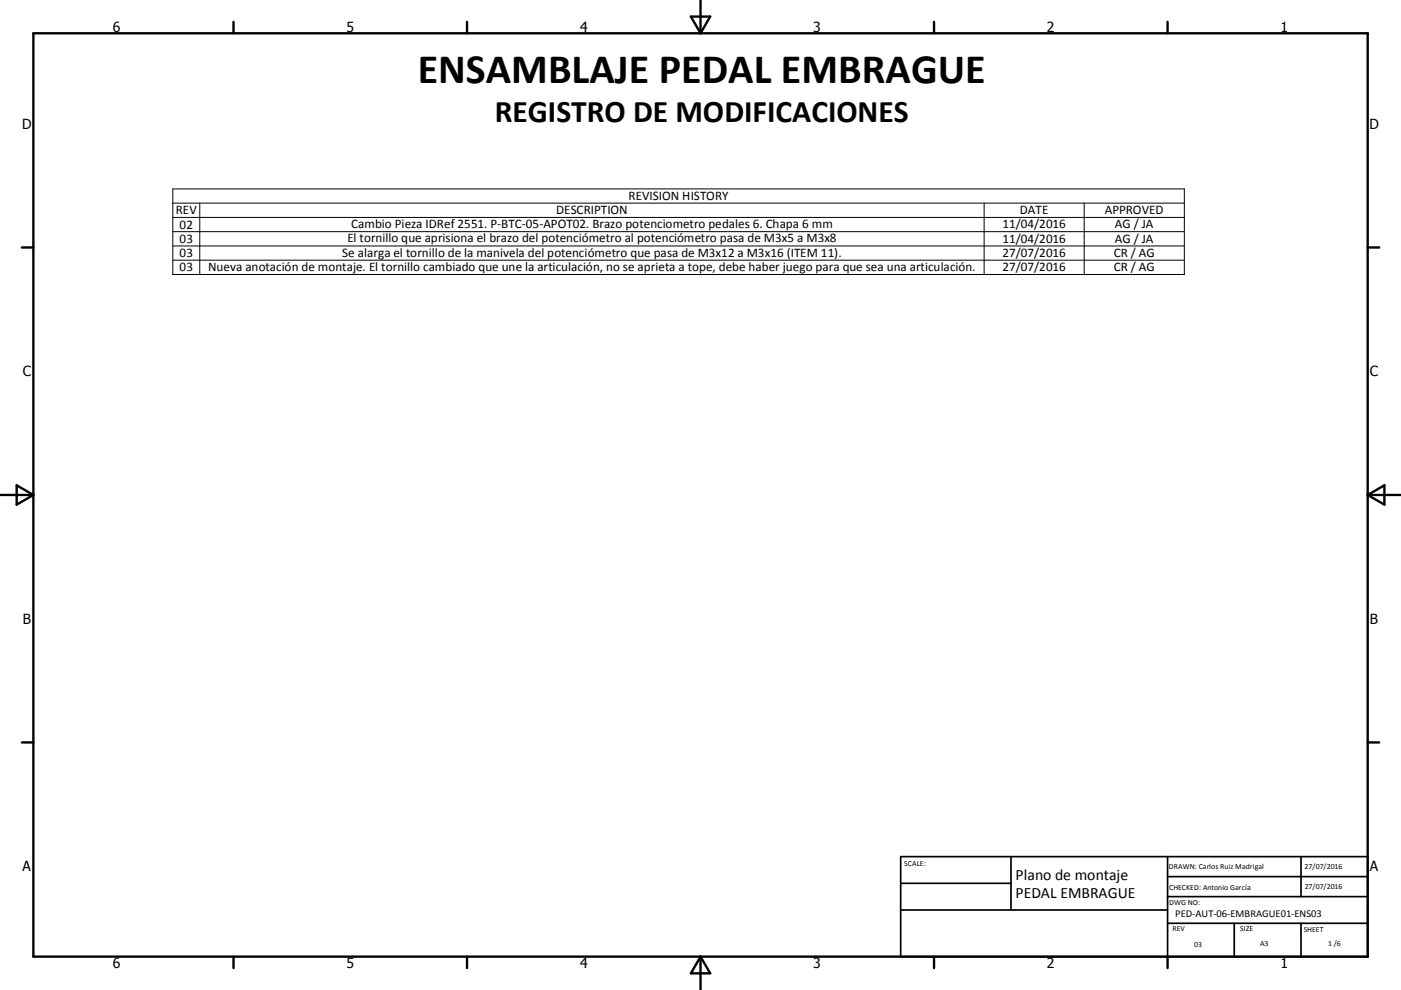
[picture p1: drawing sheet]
<svg xmlns="http://www.w3.org/2000/svg" width="420mm" height="297mm" viewBox="0 0 420 297" stroke-linecap="round" stroke-linejoin="round" font-family="sans-serif">
<defs><g id="words">
<text font-size="12.6" x="125.2" y="24.8">ENSAMBLAJE PEDAL EMBRAGUE</text>
<text font-size="9.4" x="148.3" y="36.6">REGISTRO DE MODIFICACIONES</text>
<g font-size="4.7">
<text x="304.5" y="263.9">Plano de montaje</text>
<text x="304.5" y="269.3">PEDAL EMBRAGUE</text>
</g>
<g font-size="4.2">
<text x="33.9" y="9.6">6</text>
<text x="103.9" y="9.6">5</text>
<text x="173.9" y="9.6">4</text>
<text x="243.8" y="9.6">3</text>
<text x="313.9" y="9.6">2</text>
<text x="383.9" y="9.6">1</text>
<text x="6.7" y="38.7">D</text>
<text x="410.5" y="38.7">D</text>
<text x="6.9" y="112.9">C</text>
<text x="410.7" y="112.9">C</text>
<text x="6.9" y="187.1">B</text>
<text x="410.7" y="187.1">B</text>
<text x="6.8" y="261.4">A</text>
<text x="410.7" y="261.4">A</text>
<text x="33.9" y="290.4">6</text>
<text x="103.9" y="290.4">5</text>
<text x="173.9" y="290.4">4</text>
<text x="243.8" y="290.4">3</text>
<text x="313.9" y="290.4">2</text>
<text x="383.9" y="290.4">1</text>
</g>
<g font-size="3.9">
<text x="52.7" y="64.3">REV</text>
<text x="166.7" y="64.3">DESCRIPTION</text>
<text x="188.5" y="60">REVISION HISTORY</text>
<text x="305.7" y="64.3">DATE</text>
<text x="331.2" y="64.3">APPROVED</text>
<text x="53.8" y="68.6">02</text>
<text x="105.3" y="68.4">Cambio Pieza IDRef 2551. P-BTC-05-APOT02. Brazo potenciometro pedales 6. Chapa 6 mm</text>
<text x="300.6" y="68.5">11/04/2016</text>
<text x="334.3" y="68.5">AG / JA</text>
<text x="53.8" y="72.9">03</text>
<text x="53.8" y="77.1">03</text>
<text x="102.6" y="77">Se alarga el tornillo de la manivela del potenciómetro que pasa de M3x12 a M3x16 (ITEM 11).</text>
<text x="104.1" y="72.6">El tornillo que aprisiona el brazo del potenciómetro al potenciómetro pasa de M3x5 a M3x8</text>
<text x="300.6" y="72.8">11/04/2016</text>
<text x="300.6" y="77.1">27/07/2016</text>
<text x="333.9" y="77.1">CR / AG</text>
<text x="334.3" y="72.8">AG / JA</text>
<text x="53.8" y="81.4">03</text>
<text x="62.4" y="81.2">Nueva anotación de montaje. El tornillo cambiado que une la articulación, no se aprieta a tope, debe haber juego para que sea una articulación.</text>
<text x="300.6" y="81.4">27/07/2016</text>
<text x="333.9" y="81.4">CR / AG</text>
</g>
<text font-size="3.1" x="352.3" y="275.3">PED-AUT-06-EMBRAGUE01-ENS03</text>
<g font-size="2.4">
<text x="271.1" y="259.7">SCALE:</text>
<text x="350.4" y="260.8">DRAWN: Carlos Ruiz Madrigal</text>
<text x="391.1" y="260.6">27/07/2016</text>
<text x="350.5" y="267">CHECKED: Antonio García</text>
<text x="391.2" y="266.7">27/07/2016</text>
<text x="350.5" y="271.4">DWG NO:</text>
<text x="351.5" y="279.3">REV</text>
<text x="371.9" y="279.4">SIZE</text>
<text x="390.9" y="279.6">SHEET</text>
<text x="358.1" y="284.1">03</text>
<text x="377.8" y="283.9">A3</text>
<text x="398.2" y="283.8">1 /6</text>
</g>
</g></defs>
<g fill="none" stroke="#000" stroke-width=".71">
<path d="M10 10h400v277h-400zM70 6.6v3.4M140 6.6v3.4M207.1 5h5.8l-2.9 5zM210 0v10M280 6.6v3.4M350 6.6v3.4M6.6 74.2h3.4M410 74.2h3.5M0 148.5h10M5 145.6l5 2.9-5 2.9zM410 148.5h10.1"/>
<path d="M410 148.5l5.1-2.9v5.8zM6.6 222.7h3.4M410 222.7h3.5M70 287v3.4M140 287v3.4M210 287v10M210 287l2.9 5h-5.8zM280 287v3.4M350 287v3.4"/>
</g>
<path d="M270 257h140v30h-140zM303.1 257v16M350 257v30M390.1 257v12M270 265h33.1M270 273h80M350 277h60M350 269h60M350 263h60M370 277v10M390.1 277v10" fill="none" stroke="#000" stroke-width=".51"/>
<path d="M51.8 56.7h303.3v25.6h-303.3zM51.8 60.9h303.3M51.8 65.2h303.3M51.8 69.5h303.3M51.8 73.8h303.3M51.8 78.1h303.3M59.9 60.9v21.4M295 60.9v21.4M325.1 60.9v21.4" fill="none" stroke="#000" stroke-width=".3"/>
<use href="#words"/>
</svg>
